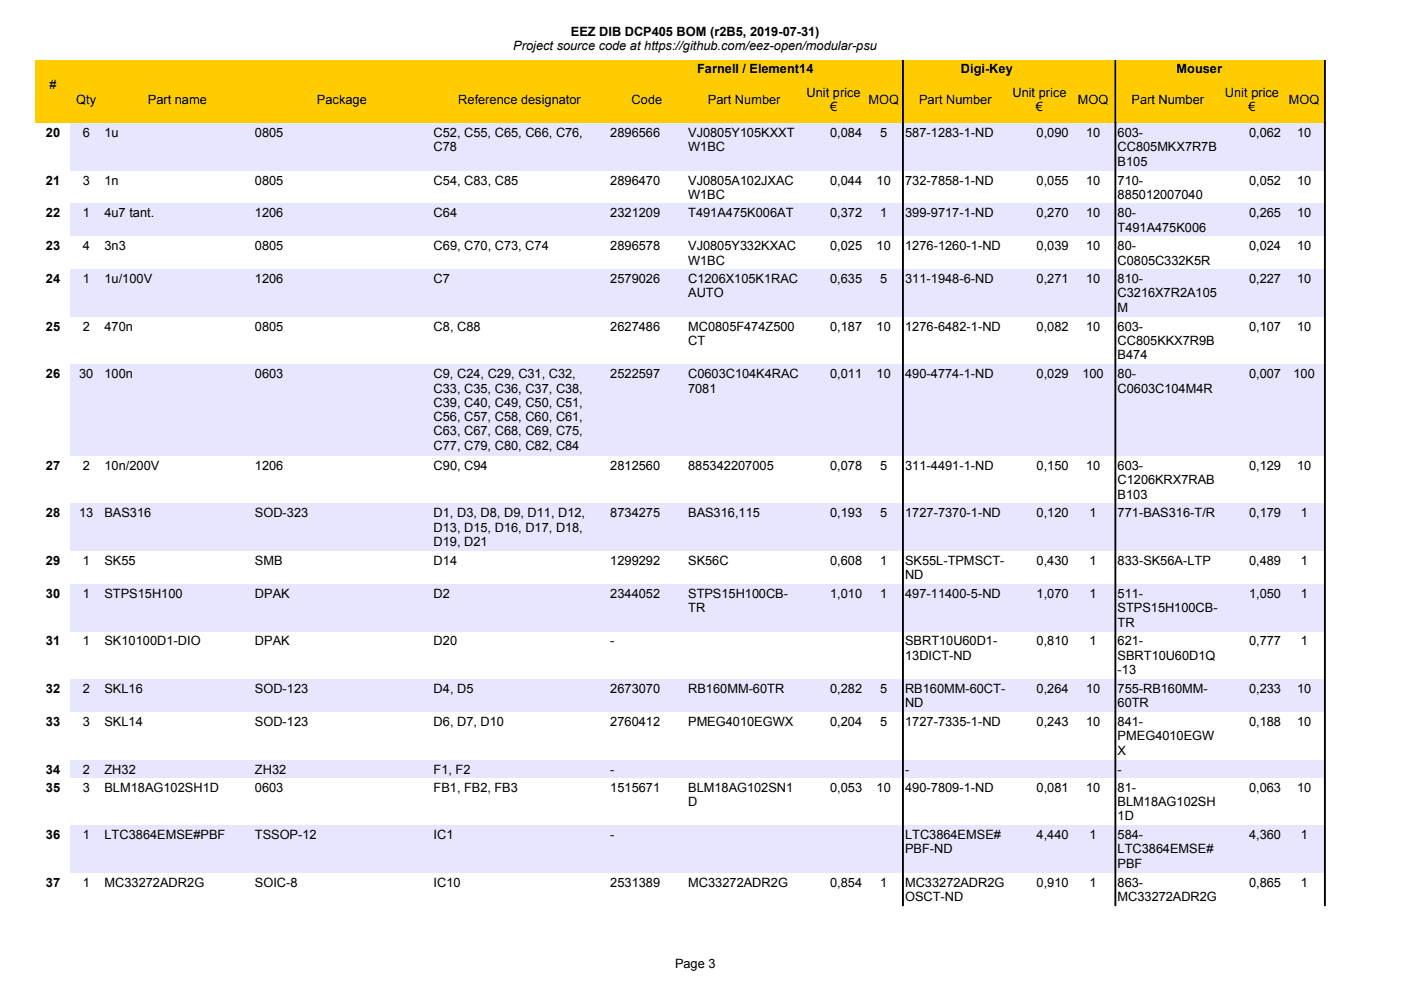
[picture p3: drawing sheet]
<svg xmlns="http://www.w3.org/2000/svg" width="297mm" height="210mm" viewBox="0 0 297 210" stroke-linecap="round" stroke-linejoin="round" font-family="sans-serif">
<defs><g id="words">
<g font-size="2.7">
<text x="108.8" y="10.6">Project source code at https://github.com/eez-open/modular-psu</text>
<text x="121" y="7.5">EEZ DIB DCP405 BOM (r2B5, 2019-07-31)</text>
<text x="147.8" y="15.4">Farnell / Element14</text>
<text x="203.7" y="15.4">Digi-Key</text>
<text x="249.4" y="15.4">Mouser</text>
<text x="10.5" y="18.9">#</text>
<text x="16.2" y="22">Qty</text>
<text x="31.4" y="22">Part name</text>
<text x="67.2" y="22">Package</text>
<text x="97.2" y="22">Reference designator</text>
<text x="133.9" y="22">Code</text>
<text x="150.1" y="22">Part Number</text>
<text x="171" y="20.5">Unit price</text>
<text x="176" y="23.5">€</text>
<text x="184.1" y="22">MOQ</text>
<text x="194.9" y="22">Part Number</text>
<text x="214.7" y="20.5">Unit price</text>
<text x="219.6" y="23.5">€</text>
<text x="228.5" y="22">MOQ</text>
<text x="239.9" y="22">Part Number</text>
<text x="259.7" y="20.5">Unit price</text>
<text x="264.7" y="23.5">€</text>
<text x="273.3" y="22">MOQ</text>
<text x="9.7" y="29">20</text>
<text x="17.5" y="29">6</text>
<text x="22.2" y="29">1u</text>
<text x="54" y="29">0805</text>
<text x="91.9" y="29">C52, C55, C65, C66, C76,</text>
<text x="129.4" y="29">2896566</text>
<text x="145.9" y="29">VJ0805Y105KXXT</text>
<text x="176" y="29">0,084</text>
<text x="186.6" y="29">5</text>
<text x="191.9" y="29">587-1283-1-ND</text>
<text x="219.8" y="29">0,090</text>
<text x="230.3" y="29">10</text>
<text x="237" y="29">603-</text>
<text x="264.8" y="29">0,062</text>
<text x="275" y="29">10</text>
<text x="91.9" y="32.1">C78</text>
<text x="145.9" y="32.1">W1BC</text>
<text x="237" y="32.1">CC805MKX7R7B</text>
<text x="237" y="35.1">B105</text>
<text x="9.7" y="39.1">21</text>
<text x="17.5" y="39.1">3</text>
<text x="22.2" y="39.1">1n</text>
<text x="54" y="39.1">0805</text>
<text x="91.9" y="39.1">C54, C83, C85</text>
<text x="129.4" y="39.1">2896470</text>
<text x="145.9" y="39.1">VJ0805A102JXAC</text>
<text x="176" y="39.1">0,044</text>
<text x="185.8" y="39.1">10</text>
<text x="191.9" y="39.1">732-7858-1-ND</text>
<text x="219.8" y="39.1">0,055</text>
<text x="230.3" y="39.1">10</text>
<text x="237" y="39.1">710-</text>
<text x="264.8" y="39.1">0,052</text>
<text x="275" y="39.1">10</text>
<text x="9.7" y="46.1">22</text>
<text x="17.5" y="46.1">1</text>
<text x="22.2" y="46.1">4u7 tant.</text>
<text x="54" y="46.1">1206</text>
<text x="91.9" y="46.1">C64</text>
<text x="129.4" y="46.1">2321209</text>
<text x="145.9" y="46.1">T491A475K006AT</text>
<text x="145.9" y="42.2">W1BC</text>
<text x="176" y="46.1">0,372</text>
<text x="186.6" y="46.1">1</text>
<text x="191.9" y="46.1">399-9717-1-ND</text>
<text x="219.8" y="46.1">0,270</text>
<text x="230.3" y="46.1">10</text>
<text x="237" y="42.2">885012007040</text>
<text x="237" y="46.1">80-</text>
<text x="264.8" y="46.1">0,265</text>
<text x="275" y="46.1">10</text>
<text x="9.7" y="53.1">23</text>
<text x="17.5" y="53.1">4</text>
<text x="22.2" y="53.1">3n3</text>
<text x="54" y="53.1">0805</text>
<text x="91.9" y="53.1">C69, C70, C73, C74</text>
<text x="129.4" y="53.1">2896578</text>
<text x="145.9" y="53.1">VJ0805Y332KXAC</text>
<text x="176" y="53.1">0,025</text>
<text x="185.8" y="53.1">10</text>
<text x="191.9" y="53.1">1276-1260-1-ND</text>
<text x="219.8" y="53.1">0,039</text>
<text x="230.3" y="53.1">10</text>
<text x="237" y="49.1">T491A475K006</text>
<text x="237" y="53.1">80-</text>
<text x="264.8" y="53.1">0,024</text>
<text x="275" y="53.1">10</text>
<text x="145.9" y="56.1">W1BC</text>
<text x="237" y="56.1">C0805C332K5R</text>
<text x="9.7" y="60">24</text>
<text x="17.5" y="60">1</text>
<text x="22.2" y="60">1u/100V</text>
<text x="54" y="60">1206</text>
<text x="91.9" y="60">C7</text>
<text x="129.4" y="60">2579026</text>
<text x="145.9" y="60">C1206X105K1RAC</text>
<text x="145.9" y="63.1">AUTO</text>
<text x="176" y="60">0,635</text>
<text x="186.6" y="60">5</text>
<text x="191.9" y="60">311-1948-6-ND</text>
<text x="219.8" y="60">0,271</text>
<text x="230.3" y="60">10</text>
<text x="237" y="60">810-</text>
<text x="237" y="63.1">C3216X7R2A105</text>
<text x="264.8" y="60">0,227</text>
<text x="275" y="60">10</text>
<text x="9.7" y="70.1">25</text>
<text x="17.5" y="70.1">2</text>
<text x="22.2" y="70.1">470n</text>
<text x="54" y="70.1">0805</text>
<text x="91.9" y="70.1">C8, C88</text>
<text x="129.4" y="70.1">2627486</text>
<text x="145.9" y="70.1">MC0805F474Z500</text>
<text x="176" y="70.1">0,187</text>
<text x="185.8" y="70.1">10</text>
<text x="191.9" y="70.1">1276-6482-1-ND</text>
<text x="219.8" y="70.1">0,082</text>
<text x="230.3" y="70.1">10</text>
<text x="237" y="66.1">M</text>
<text x="237" y="70.1">603-</text>
<text x="264.8" y="70.1">0,107</text>
<text x="275" y="70.1">10</text>
<text x="145.9" y="73.1">CT</text>
<text x="237" y="73.1">CC805KKX7R9B</text>
<text x="237" y="76.2">B474</text>
<text x="9.7" y="80.2">26</text>
<text x="16.8" y="80.2">30</text>
<text x="22.2" y="80.2">100n</text>
<text x="54" y="80.2">0603</text>
<text x="91.9" y="80.2">C9, C24, C29, C31, C32,</text>
<text x="91.9" y="83.2">C33, C35, C36, C37, C38,</text>
<text x="129.4" y="80.2">2522597</text>
<text x="145.9" y="80.2">C0603C104K4RAC</text>
<text x="145.9" y="83.2">7081</text>
<text x="176" y="80.2">0,011</text>
<text x="185.8" y="80.2">10</text>
<text x="191.9" y="80.2">490-4774-1-ND</text>
<text x="219.8" y="80.2">0,029</text>
<text x="229.5" y="80.2">100</text>
<text x="237" y="80.2">80-</text>
<text x="237" y="83.2">C0603C104M4R</text>
<text x="264.8" y="80.2">0,007</text>
<text x="274.2" y="80.2">100</text>
<text x="91.9" y="86.3">C39, C40, C49, C50, C51,</text>
<text x="91.9" y="89.3">C56, C57, C58, C60, C61,</text>
<text x="91.9" y="92.3">C63, C67, C68, C69, C75,</text>
<text x="91.9" y="95.4">C77, C79, C80, C82, C84</text>
<text x="9.7" y="99.7">27</text>
<text x="17.5" y="99.7">2</text>
<text x="22.2" y="99.7">10n/200V</text>
<text x="54" y="99.7">1206</text>
<text x="91.9" y="99.7">C90, C94</text>
<text x="129.4" y="99.7">2812560</text>
<text x="145.9" y="99.7">885342207005</text>
<text x="176" y="99.7">0,078</text>
<text x="186.6" y="99.7">5</text>
<text x="191.9" y="99.7">311-4491-1-ND</text>
<text x="219.8" y="99.7">0,150</text>
<text x="230.3" y="99.7">10</text>
<text x="237" y="99.7">603-</text>
<text x="264.8" y="99.7">0,129</text>
<text x="275" y="99.7">10</text>
<text x="237" y="102.7">C1206KRX7RAB</text>
<text x="237" y="105.7">B103</text>
<text x="9.7" y="109.7">28</text>
<text x="16.8" y="109.7">13</text>
<text x="22.2" y="109.7">BAS316</text>
<text x="54" y="109.7">SOD-323</text>
<text x="91.9" y="109.7">D1, D3, D8, D9, D11, D12,</text>
<text x="91.9" y="112.7">D13, D15, D16, D17, D18,</text>
<text x="129.4" y="109.7">8734275</text>
<text x="145.9" y="109.7">BAS316,115</text>
<text x="176" y="109.7">0,193</text>
<text x="186.6" y="109.7">5</text>
<text x="191.9" y="109.7">1727-7370-1-ND</text>
<text x="219.8" y="109.7">0,120</text>
<text x="231" y="109.7">1</text>
<text x="237" y="109.7">771-BAS316-T/R</text>
<text x="264.8" y="109.7">0,179</text>
<text x="275.8" y="109.7">1</text>
<text x="9.7" y="119.8">29</text>
<text x="17.5" y="119.8">1</text>
<text x="22.2" y="119.8">SK55</text>
<text x="54" y="119.8">SMB</text>
<text x="91.9" y="119.8">D14</text>
<text x="91.9" y="115.8">D19, D21</text>
<text x="129.4" y="119.8">1299292</text>
<text x="145.9" y="119.8">SK56C</text>
<text x="176" y="119.8">0,608</text>
<text x="186.6" y="119.8">1</text>
<text x="191.9" y="119.8">SK55L-TPMSCT-</text>
<text x="219.8" y="119.8">0,430</text>
<text x="231" y="119.8">1</text>
<text x="237" y="119.8">833-SK56A-LTP</text>
<text x="264.8" y="119.8">0,489</text>
<text x="275.8" y="119.8">1</text>
<text x="191.9" y="122.8">ND</text>
<text x="9.7" y="126.8">30</text>
<text x="17.5" y="126.8">1</text>
<text x="22.2" y="126.8">STPS15H100</text>
<text x="54" y="126.8">DPAK</text>
<text x="91.9" y="126.8">D2</text>
<text x="129.4" y="126.8">2344052</text>
<text x="145.9" y="126.8">STPS15H100CB-</text>
<text x="145.9" y="129.8">TR</text>
<text x="176" y="126.8">1,010</text>
<text x="186.6" y="126.8">1</text>
<text x="191.9" y="126.8">497-11400-5-ND</text>
<text x="219.8" y="126.8">1,070</text>
<text x="231" y="126.8">1</text>
<text x="237" y="126.8">511-</text>
<text x="237" y="129.8">STPS15H100CB-</text>
<text x="264.8" y="126.8">1,050</text>
<text x="275.8" y="126.8">1</text>
<text x="9.7" y="136.8">31</text>
<text x="17.5" y="136.8">1</text>
<text x="22.2" y="136.8">SK10100D1-DIO</text>
<text x="54" y="136.8">DPAK</text>
<text x="91.9" y="136.8">D20</text>
<text x="129.4" y="136.8">-</text>
<text x="191.9" y="136.8">SBRT10U60D1-</text>
<text x="219.8" y="136.8">0,810</text>
<text x="231" y="136.8">1</text>
<text x="237" y="132.9">TR</text>
<text x="237" y="136.8">621-</text>
<text x="264.8" y="136.8">0,777</text>
<text x="275.8" y="136.8">1</text>
<text x="191.9" y="139.9">13DICT-ND</text>
<text x="237" y="139.9">SBRT10U60D1Q</text>
<text x="237" y="142.9">-13</text>
<text x="9.7" y="146.9">32</text>
<text x="17.5" y="146.9">2</text>
<text x="22.2" y="146.9">SKL16</text>
<text x="54" y="146.9">SOD-123</text>
<text x="91.9" y="146.9">D4, D5</text>
<text x="129.4" y="146.9">2673070</text>
<text x="145.9" y="146.9">RB160MM-60TR</text>
<text x="176" y="146.9">0,282</text>
<text x="186.6" y="146.9">5</text>
<text x="191.9" y="146.9">RB160MM-60CT-</text>
<text x="191.9" y="150">ND</text>
<text x="219.8" y="146.9">0,264</text>
<text x="230.3" y="146.9">10</text>
<text x="237" y="146.9">755-RB160MM-</text>
<text x="237" y="150">60TR</text>
<text x="264.8" y="146.9">0,233</text>
<text x="275" y="146.9">10</text>
<text x="9.7" y="153.9">33</text>
<text x="17.5" y="153.9">3</text>
<text x="22.2" y="153.9">SKL14</text>
<text x="54" y="153.9">SOD-123</text>
<text x="91.9" y="153.9">D6, D7, D10</text>
<text x="129.4" y="153.9">2760412</text>
<text x="145.9" y="153.9">PMEG4010EGWX</text>
<text x="176" y="153.9">0,204</text>
<text x="186.6" y="153.9">5</text>
<text x="191.9" y="153.9">1727-7335-1-ND</text>
<text x="219.8" y="153.9">0,243</text>
<text x="230.3" y="153.9">10</text>
<text x="237" y="153.9">841-</text>
<text x="264.8" y="153.9">0,188</text>
<text x="275" y="153.9">10</text>
<text x="237" y="157">PMEG4010EGW</text>
<text x="237" y="160">X</text>
<text x="9.7" y="164">34</text>
<text x="9.7" y="167.9">35</text>
<text x="17.5" y="164">2</text>
<text x="17.5" y="167.9">3</text>
<text x="22.2" y="164">ZH32</text>
<text x="22.2" y="167.9">BLM18AG102SH1D</text>
<text x="54" y="164">ZH32</text>
<text x="54" y="167.9">0603</text>
<text x="91.9" y="164">F1, F2</text>
<text x="91.9" y="167.9">FB1, FB2, FB3</text>
<text x="129.4" y="164">-</text>
<text x="129.4" y="167.9">1515671</text>
<text x="145.9" y="167.9">BLM18AG102SN1</text>
<text x="176" y="167.9">0,053</text>
<text x="185.8" y="167.9">10</text>
<text x="191.9" y="164">-</text>
<text x="191.9" y="167.9">490-7809-1-ND</text>
<text x="219.8" y="167.9">0,081</text>
<text x="230.3" y="167.9">10</text>
<text x="237" y="164">-</text>
<text x="237" y="167.9">81-</text>
<text x="264.8" y="167.9">0,063</text>
<text x="275" y="167.9">10</text>
<text x="145.9" y="170.9">D</text>
<text x="237" y="170.9">BLM18AG102SH</text>
<text x="237" y="173.9">1D</text>
<text x="9.7" y="177.9">36</text>
<text x="17.5" y="177.9">1</text>
<text x="22.2" y="177.9">LTC3864EMSE#PBF</text>
<text x="54" y="177.9">TSSOP-12</text>
<text x="91.9" y="177.9">IC1</text>
<text x="129.4" y="177.9">-</text>
<text x="191.9" y="177.9">LTC3864EMSE#</text>
<text x="219.8" y="177.9">4,440</text>
<text x="231" y="177.9">1</text>
<text x="237" y="177.9">584-</text>
<text x="264.8" y="177.9">4,360</text>
<text x="275.8" y="177.9">1</text>
<text x="191.9" y="180.9">PBF-ND</text>
<text x="237" y="180.9">LTC3864EMSE#</text>
<text x="237" y="184">PBF</text>
<text x="9.7" y="188">37</text>
<text x="17.5" y="188">1</text>
<text x="22.2" y="188">MC33272ADR2G</text>
<text x="54" y="188">SOIC-8</text>
<text x="91.9" y="188">IC10</text>
<text x="129.4" y="188">2531389</text>
<text x="145.9" y="188">MC33272ADR2G</text>
<text x="176" y="188">0,854</text>
<text x="186.6" y="188">1</text>
<text x="191.9" y="188">MC33272ADR2G</text>
<text x="191.9" y="191">OSCT-ND</text>
<text x="219.8" y="188">0,910</text>
<text x="231" y="188">1</text>
<text x="237" y="188">863-</text>
<text x="237" y="191">MC33272ADR2G</text>
<text x="264.8" y="188">0,865</text>
<text x="275.8" y="188">1</text>
<text x="143.1" y="205.3">Page 3</text>
</g>
</g></defs>
<path d="M7.6 12.8h273.3v13.2h-273.3z" fill-rule="evenodd" fill="#fc0"/>
<g fill="#000" stroke="#000" stroke-width=".21">
<path d="M191.3 12.8h.2v13.3h-.2z" fill-rule="evenodd"/>
<path d="M236.4 12.8h.2v13.3h-.2z" fill-rule="evenodd"/>
<path d="M280.8 12.8h.2v13.3h-.2z" fill-rule="evenodd"/>
</g>
<g fill="#e6e6ff">
<path d="M14.9 26.1h266v10h-266z" fill-rule="evenodd"/>
<path d="M14.9 43.1h266v7h-266z" fill-rule="evenodd"/>
<path d="M14.9 57.1h266v10h-266z" fill-rule="evenodd"/>
<path d="M14.9 77.2h266v19.5h-266z" fill-rule="evenodd"/>
<path d="M14.9 106.8h266v10h-266z" fill-rule="evenodd"/>
<path d="M14.9 123.8h266v10.1h-266z" fill-rule="evenodd"/>
<path d="M14.9 144h266v6.9h-266z" fill-rule="evenodd"/>
<path d="M14.9 161h266v3.9h-266z" fill-rule="evenodd"/>
<path d="M14.9 174.9h266v10.1h-266z" fill-rule="evenodd"/>
</g>
<g fill="#000" stroke="#000" stroke-width=".21">
<path d="M191.3 26.1h.2v165.9h-.2z" fill-rule="evenodd"/>
<path d="M236.4 26.1h.2v165.9h-.2z" fill-rule="evenodd"/>
<path d="M280.8 26.1h.2v165.9h-.2z" fill-rule="evenodd"/>
</g>
<use href="#words"/>
</svg>
